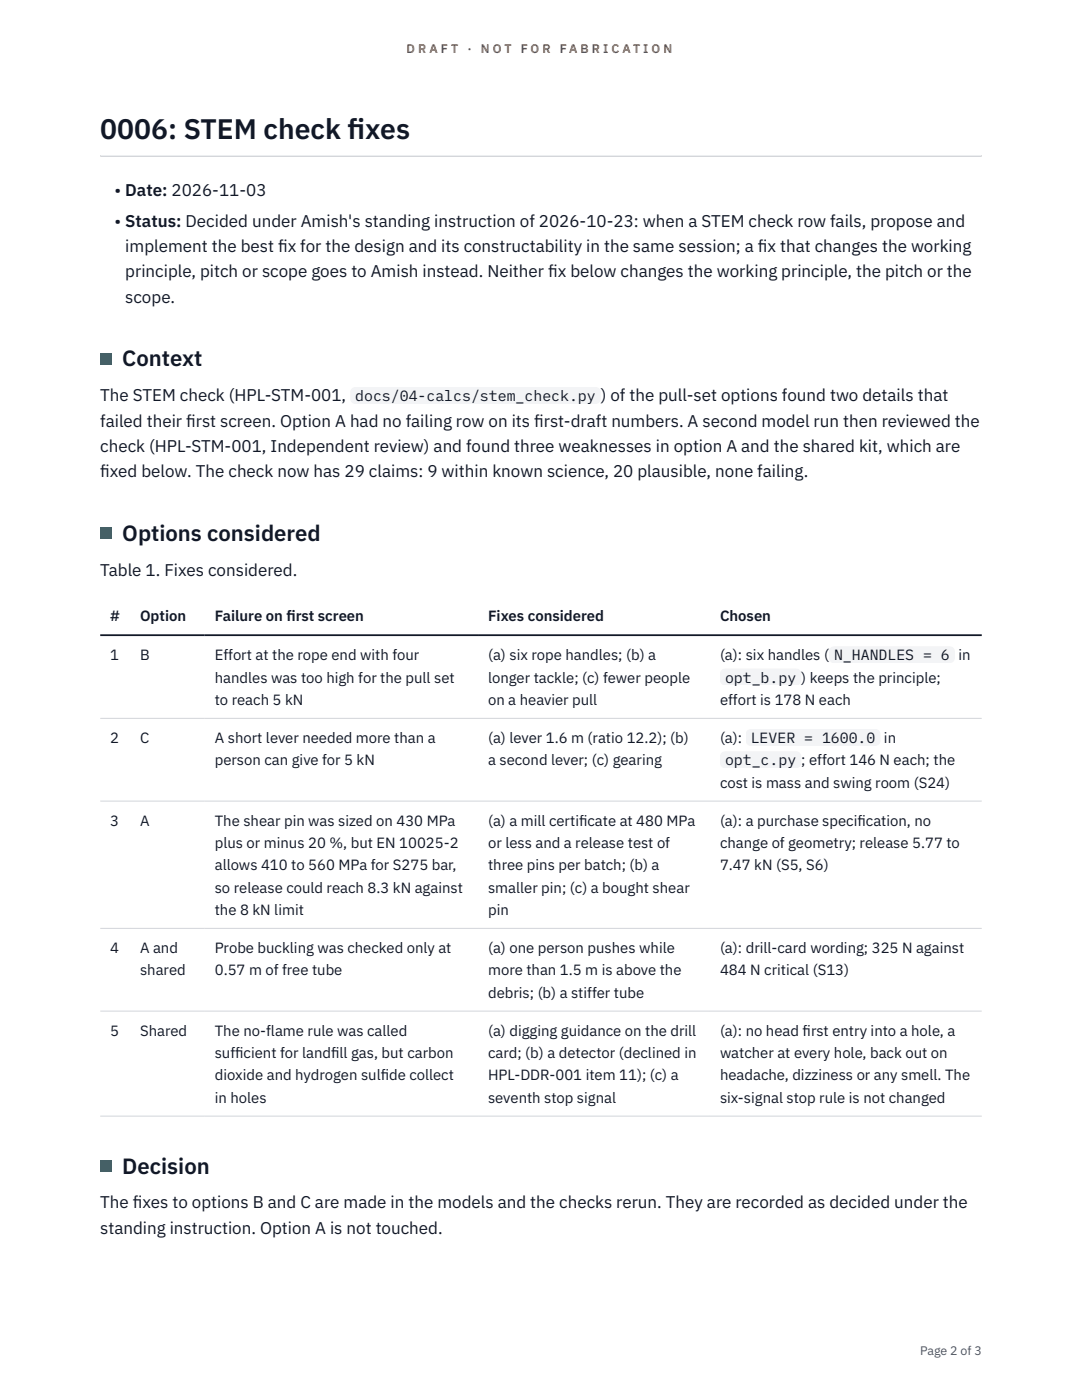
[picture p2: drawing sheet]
<svg xmlns="http://www.w3.org/2000/svg" width="216mm" height="279mm" viewBox="0 0 216 279" stroke-linecap="round" stroke-linejoin="round" font-family="sans-serif">
<defs><g id="words">
<g font-size="5.6" fill="#111827">
<text x="20" y="27.6">0006: STEM check f</text>
<text x="69.4" y="27.6">ixes</text>
</g>
<g font-size="4.4" fill="#111827">
<text x="24.4" y="73.1">Context</text>
<text x="24.4" y="108">Options considered</text>
<text x="24.4" y="234.2">Decision</text>
</g>
<g font-size="3.4" fill="#111827">
<text x="22.9" y="39.1">• Date: 2026-11-03</text>
<text x="22.9" y="45.2">• Status: Decided under Amish's standing instruction of 2026-10-23: when a STEM check row fails, propose and</text>
<text x="25" y="50.3">implement the best f</text>
<text x="55.5" y="50.3">ix for the design and its constructability in the same session; a f</text>
<text x="151.2" y="50.3">ix that changes the working</text>
<text x="25" y="55.4">principle, pitch or scope goes to Amish instead. Neither f</text>
<text x="109.4" y="55.4">ix below changes the working principle, the pitch or the</text>
<text x="25" y="60.5">scope.</text>
<text x="20" y="80">The STEM check (HPL-STM-001,</text>
<text x="119.9" y="80">) of the pull-set options found two details that</text>
<text x="20" y="85.1">failed their f</text>
<text x="37.2" y="85.1">irst screen. Option A had no failing row on its f</text>
<text x="106.6" y="85.1">irst-draft numbers. A second model run then reviewed the</text>
<text x="20" y="90.2">check (HPL-STM-001, Independent review) and found three weaknesses in option A and the shared kit, which are</text>
<text x="20" y="95.3">f</text>
<text x="20" y="95.3">ixed below. The check now has 29 claims: 9 within known science, 20 plausible, none failing.</text>
<text x="20" y="114.9">Table 1. Fixes considered.</text>
<text x="20" y="241.2">The f</text>
<text x="26.5" y="241.2">ixes to options B and C are made in the models and the checks rerun. They are recorded as decided under the</text>
<text x="20" y="246.2">standing instruction. Option A is not touched.</text>
</g>
<g font-size="3" fill="#111827">
<text x="70.9" y="80">docs/04-calcs/stem_check.py</text>
<text x="22" y="124">#</text>
<text x="27.9" y="124">Option</text>
<text x="42.9" y="124">Failure on f</text>
<text x="57.1" y="124">irst screen</text>
<text x="97.4" y="124">Fixes considered</text>
<text x="143.7" y="124">Chosen</text>
<text x="22" y="131.8">1</text>
<text x="27.9" y="131.8">B</text>
<text x="42.9" y="131.8">Effort at the rope end with four</text>
<text x="97.4" y="131.8">(a) six rope handles; (b) a</text>
<text x="143.7" y="131.8">(a): six handles (</text>
<text x="166.4" y="131.8">N_HANDLES = 6</text>
<text x="191.2" y="131.8">in</text>
<text x="42.9" y="136.2">handles was too high for the pull set</text>
<text x="97.4" y="136.2">longer tackle; (c) fewer people</text>
<text x="144.7" y="136.2">opt_b.py</text>
<text x="159.9" y="136.2">) keeps the principle;</text>
<text x="42.9" y="140.7">to reach 5 kN</text>
<text x="97.4" y="140.7">on a heavier pull</text>
<text x="143.7" y="140.7">effort is 178 N each</text>
<text x="22" y="148.3">2</text>
<text x="27.9" y="148.3">C</text>
<text x="42.9" y="148.3">A short lever needed more than a</text>
<text x="97.4" y="148.3">(a) lever 1.6 m (ratio 12.2); (b)</text>
<text x="143.7" y="148.3">(a):</text>
<text x="149.8" y="148.3">LEVER = 1600.0</text>
<text x="176.4" y="148.3">in</text>
<text x="42.9" y="152.7">person can give for 5 kN</text>
<text x="97.4" y="152.7">a second lever; (c) gearing</text>
<text x="144.7" y="152.7">opt_c.py</text>
<text x="159.9" y="152.7">; effort 146 N each; the</text>
<text x="143.7" y="157.2">cost is mass and swing room (S24)</text>
<text x="22" y="164.8">3</text>
<text x="27.9" y="164.8">A</text>
<text x="42.9" y="164.8">The shear pin was sized on 430 MPa</text>
<text x="97.4" y="164.8">(a) a mill certif</text>
<text x="115.5" y="164.8">icate at 480 MPa</text>
<text x="143.7" y="164.8">(a): a purchase specif</text>
<text x="171.1" y="164.8">ication, no</text>
<text x="42.9" y="169.2">plus or minus 20 %, but EN 10025-2</text>
<text x="42.9" y="173.7">allows 410 to 560 MPa for S275 bar,</text>
<text x="97.4" y="169.2">or less and a release test of</text>
<text x="97.4" y="173.7">three pins per batch; (b) a</text>
<text x="143.7" y="169.2">change of geometry; release 5.77 to</text>
<text x="143.7" y="173.7">7.47 kN (S5, S6)</text>
<text x="42.9" y="178.1">so release could reach 8.3 kN against</text>
<text x="97.4" y="178.1">smaller pin; (c) a bought shear</text>
<text x="42.9" y="182.6">the 8 kN limit</text>
<text x="97.4" y="182.6">pin</text>
<text x="22" y="190.2">4</text>
<text x="27.9" y="190.2">A and</text>
<text x="42.9" y="190.2">Probe buckling was checked only at</text>
<text x="97.4" y="190.2">(a) one person pushes while</text>
<text x="143.7" y="190.2">(a): drill-card wording; 325 N against</text>
<text x="27.9" y="194.6">shared</text>
<text x="42.9" y="194.6">0.57 m of free tube</text>
<text x="97.4" y="194.6">more than 1.5 m is above the</text>
<text x="143.7" y="194.6">484 N critical (S13)</text>
<text x="97.4" y="199.1">debris; (b) a stiffer tube</text>
<text x="22" y="206.7">5</text>
<text x="27.9" y="206.7">Shared</text>
<text x="42.9" y="206.7">The no-flame rule was called</text>
<text x="97.4" y="206.7">(a) digging guidance on the drill</text>
<text x="143.7" y="206.7">(a): no head f</text>
<text x="160.2" y="206.7">irst entry into a hole, a</text>
<text x="42.9" y="211.2">suff</text>
<text x="42.9" y="215.6">dioxide and hydrogen sulf</text>
<text x="46.9" y="211.2">icient for landf</text>
<text x="66.1" y="211.2">ill gas, but carbon</text>
<text x="76" y="215.6">ide collect</text>
<text x="97.4" y="211.2">card; (b) a detector (declined in</text>
<text x="97.4" y="215.6">HPL-DDR-001 item 11); (c) a</text>
<text x="143.7" y="211.2">watcher at every hole, back out on</text>
<text x="143.7" y="215.6">headache, dizziness or any smell. The</text>
<text x="42.9" y="220">in holes</text>
<text x="97.4" y="220">seventh stop signal</text>
<text x="143.7" y="220">six-signal stop rule is not changed</text>
</g>
<g font-size="2.5" fill="#b45309">
<text x="81.1" y="10.5">D R A F T</text>
<text x="93.3" y="10.5">·</text>
<text x="95.9" y="10.5">N O T</text>
<text x="103.9" y="10.5">F O R</text>
<text x="111.7" y="10.5">F A B R I C A T I O N</text>
</g>
<text font-size="2.5" fill="#4b5563" x="183.6" y="270.3">Page 2 of 3</text>
</g></defs>
<path d="M20 31l175.9 .1zM20 31h175.9v.3h-175.9z" fill-rule="evenodd" fill="#d1d5db"/>
<path d="M20 143.4h175.9M20 159.9h175.9M20 185.3h175.9M20 201.8h175.9M20 222.7h175.9" fill="none" stroke="#d1d5db" stroke-width=".2"/>
<path d="M20 126.8h175.9" fill="none" stroke="#111827" stroke-width=".35"/>
<path d="M20 70.5h2.2v2.2h-2.2z" fill="#0f766e"/>
<path d="M69.9 77.2h50v3.4h-50z" fill="#f3f4f6"/>
<path d="M20 105.4h2.2v2.2h-2.2z" fill="#0f766e"/>
<g fill="#f3f4f6">
<path d="M165.4 129h25.1v3.3h-25.1z"/>
<path d="M143.7 133.4h16.2v3.4h-16.2z"/>
<path d="M148.8 145.5h26.9v3.4h-26.9z"/>
<path d="M143.7 149.9h16.2v3.4h-16.2z"/>
</g>
<path d="M20 231.6h2.2v2.2h-2.2z" fill="#0f766e"/>
<use href="#words"/>
</svg>
